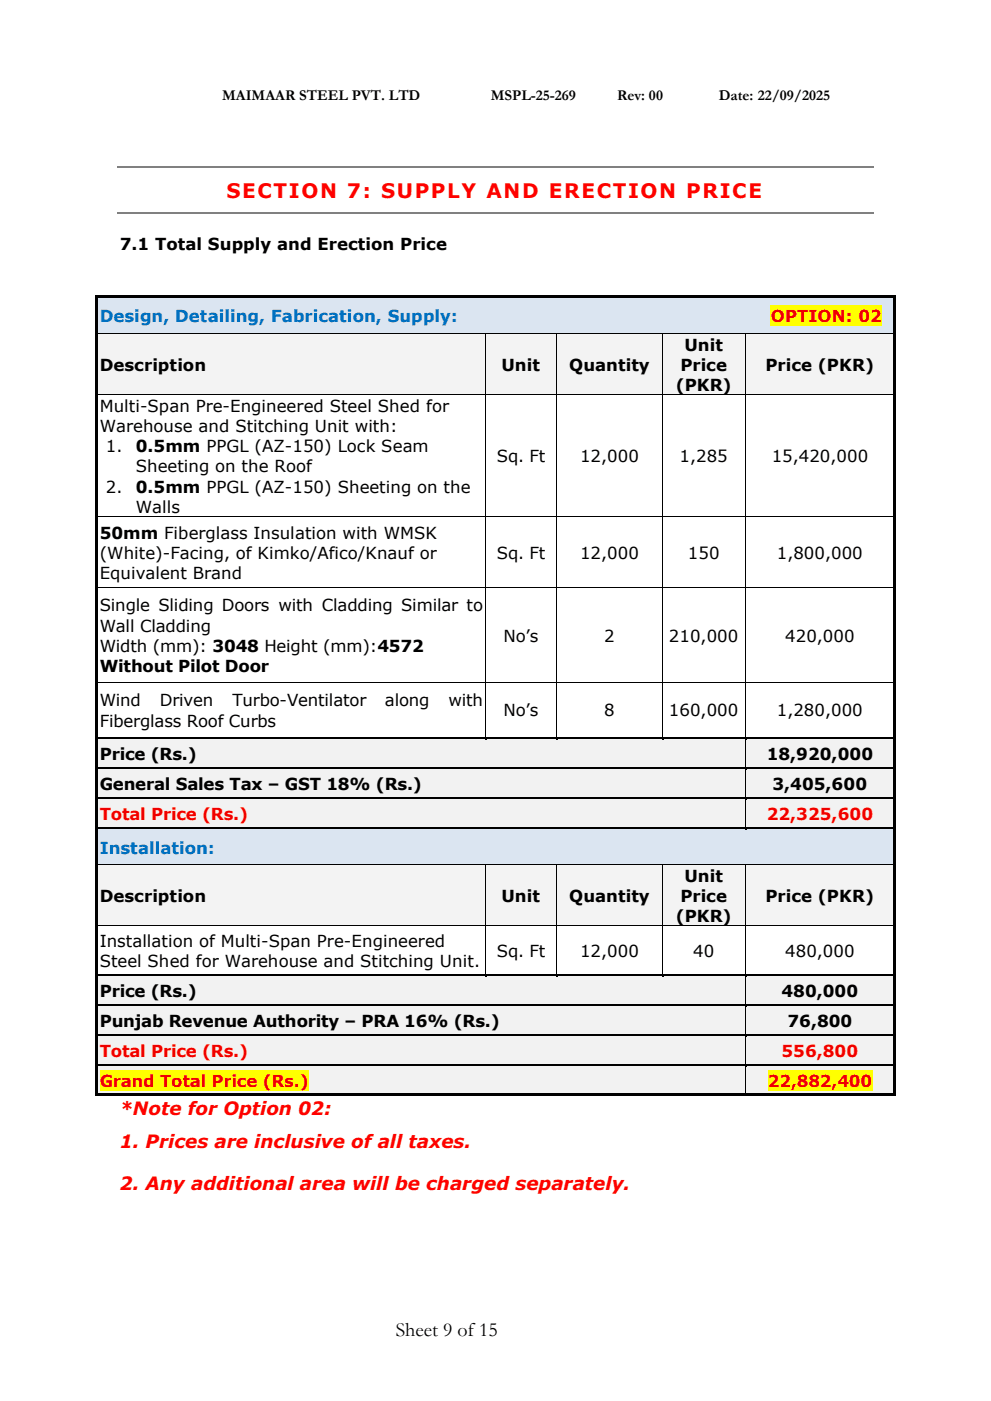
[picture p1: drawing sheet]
<svg xmlns="http://www.w3.org/2000/svg" width="210mm" height="297mm" viewBox="0 0 210 297" stroke-linecap="round" stroke-linejoin="round" font-family="sans-serif">
<defs><g id="words">
<text font-size="4.2" fill="#f00" x="48" y="42">SECTION 7: SUPPLY AND ERECTION PRICE</text>
<text font-size="4.2" x="83.9" y="283.2">Sheet 9 of15</text>
<g font-size="3.9" fill="#f00">
<text x="25.4" y="236.3">*Note for Option 02:</text>
<text x="25.4" y="243.3">1. Prices are inclusive of all taxes.</text>
<text x="25.4" y="252.3">2. Any additional area will be charged separately.</text>
</g>
<g font-size="3.5">
<text x="25.4" y="53">7.1 Total Supply and Erection Price</text>
<text x="145.1" y="74.3">Unit</text>
<text x="21.1" y="78.6">Description</text>
<text x="106.3" y="78.6">Unit</text>
<text x="120.7" y="78.6">Quantity</text>
<text x="143.2" y="82.9">(PKR)</text>
<text x="144.2" y="78.6">Price</text>
<text x="162.3" y="78.6">Price (PKR)</text>
<text x="21.1" y="87.3">Multi-Span Pre-Engineered Steel Shed for</text>
<text x="21.1" y="91.5">Warehouse and Stitching Unit with:</text>
<text x="22.4" y="95.9">1.</text>
<text x="28.8" y="95.9">0.5mm PPGL (AZ-150) Lock Seam</text>
<text x="28.8" y="100.1">Sheeting on the Roof</text>
<text x="105.3" y="98">Sq. Ft</text>
<text x="123" y="98">12,000</text>
<text x="144" y="98">1,285</text>
<text x="163.6" y="98">15,420,000</text>
<text x="22.4" y="104.4">2.</text>
<text x="28.8" y="104.4">0.5mm PPGL (AZ-150) Sheeting on the</text>
<text x="28.8" y="108.7">Walls</text>
<text x="21.1" y="114.1">50mm Fiberglass Insulation with WMSK</text>
<text x="21.1" y="118.5">(White)-Facing, of Kimko/Afico/Knauf or</text>
<text x="105.3" y="118.5">Sq. Ft</text>
<text x="123" y="118.5">12,000</text>
<text x="145.8" y="118.5">150</text>
<text x="164.7" y="118.5">1,800,000</text>
<text x="21.1" y="122.7">Equivalent Brand</text>
<text x="21.1" y="129.6">Single Sliding Doors with Cladding Similar to</text>
<text x="21.1" y="133.9">Wall Cladding</text>
<text x="106.7" y="136">No’s</text>
<text x="128.1" y="136">2</text>
<text x="141.8" y="136">210,000</text>
<text x="166.4" y="136">420,000</text>
<text x="21.1" y="138.2">Width (mm): 3048 Height (mm):4572</text>
<text x="21.1" y="142.5">Without Pilot Door</text>
<text x="21.1" y="149.7">Wind</text>
<text x="33.9" y="149.7">Driven</text>
<text x="49.3" y="149.7">Turbo-Ventilator</text>
<text x="81.6" y="149.7">along</text>
<text x="95.1" y="149.7">with</text>
<text x="21.1" y="154">Fiberglass Roof Curbs</text>
<text x="106.7" y="151.8">No’s</text>
<text x="128.1" y="151.8">8</text>
<text x="141.8" y="151.8">160,000</text>
<text x="164.7" y="151.8">1,280,000</text>
<text x="21.1" y="161">Price (Rs.)</text>
<text x="162.5" y="161">18,920,000</text>
<text x="21.1" y="167.4">General Sales Tax – GST 18% (Rs.)</text>
<text x="163.7" y="167.4">3,405,600</text>
<text x="21.1" y="191.2">Description</text>
<text x="106.3" y="191.2">Unit</text>
<text x="120.7" y="191.2">Quantity</text>
<text x="144.2" y="191.2">Price</text>
<text x="145.1" y="186.8">Unit</text>
<text x="162.3" y="191.2">Price (PKR)</text>
<text x="143.2" y="195.4">(PKR)</text>
<text x="21.1" y="200.6">Installation of Multi-Span Pre-Engineered</text>
<text x="105.3" y="202.8">Sq. Ft</text>
<text x="123" y="202.8">12,000</text>
<text x="146.9" y="202.8">40</text>
<text x="166.4" y="202.8">480,000</text>
<text x="21.1" y="204.9">Steel Shed for Warehouse and Stitching Unit.</text>
<text x="21.1" y="211.3">Price (Rs.)</text>
<text x="165.6" y="211.3">480,000</text>
<text x="21.1" y="217.6">Punjab Revenue Authority – PRA 16% (Rs.)</text>
<text x="166.9" y="217.6">76,800</text>
</g>
<g font-size="3.5" fill="#0070c0">
<text x="21.1" y="68.3">Design, Detailing, Fabrication, Supply:</text>
<text x="21.1" y="180.9">Installation:</text>
</g>
<g font-size="3.5" fill="#e00">
<text x="163.4" y="68.3">OPTION: 02</text>
<text x="21.1" y="173.7">Total Price (Rs.)</text>
<text x="162.5" y="173.7">22,325,600</text>
<text x="21.1" y="224">Total Price (Rs.)</text>
<text x="165.6" y="224">556,800</text>
<text x="21.1" y="230.3">Grand Total Price (Rs.)</text>
<text x="162.8" y="230.3">22,882,400</text>
</g>
<g font-size="3.2">
<text x="47.1" y="21.3">MAIMAAR STEEL PVT. LTD</text>
<text x="104" y="21.3">MSPL-25-269</text>
<text x="130.8" y="21.3">Rev: 00</text>
<text x="152.4" y="21.3">Date: 22/09/2025</text>
</g>
</g></defs>
<path d="M24.9 35.4h160.3M24.9 45.1h160.3" fill="none" stroke="#808080" stroke-width=".25"/>
<g fill="#dbe5f1">
<path d="M20.8 63.2h168.6v7.5h-168.6z" fill-rule="evenodd"/>
<path d="M21.1 64.8h167.9v4.3h-167.9z" fill-rule="evenodd"/>
</g>
<path d="M163.4 64.8h23.6v4.3h-23.6z" fill-rule="evenodd" fill="#ff0"/>
<g fill="#000">
<path d="M20.2 62.7h.5v.5h-.5z" fill-rule="evenodd"/>
<path d="M20.2 62.7h.5v.5h-.5z" fill-rule="evenodd"/>
<path d="M20.2 63.2h.5v7.5h-.5z" fill-rule="evenodd"/>
<path d="M20.7 62.7h168.7v.5h-168.7z" fill-rule="evenodd"/>
<path d="M189.4 62.7h.5v.5h-.5z" fill-rule="evenodd"/>
<path d="M189.4 62.7h.5v.5h-.5z" fill-rule="evenodd"/>
<path d="M189.4 63.2h.5v7.5h-.5z" fill-rule="evenodd"/>
</g>
<path d="M20.7 63.2h168.7" fill="none" stroke="#dbe5f1" stroke-width=".21"/>
<g fill="#f3f3f3">
<path d="M20.8 70.7h82.1v12.9h-82.1z" fill-rule="evenodd"/>
<path d="M21.1 75h81.2v4.3h-81.2z" fill-rule="evenodd"/>
<path d="M103 70.7h14.9v12.9h-14.9z" fill-rule="evenodd"/>
<path d="M103.6 75h13.7v4.3h-13.7z" fill-rule="evenodd"/>
<path d="M118 70.7h22.4v12.9h-22.4z" fill-rule="evenodd"/>
<path d="M118.6 75h21.2v4.3h-21.2z" fill-rule="evenodd"/>
<path d="M140.5 70.7h17.4v12.9h-17.4z" fill-rule="evenodd"/>
<path d="M141.1 70.7h16.2v4.3h-16.2z" fill-rule="evenodd"/>
<path d="M141.1 75h16.2v4.3h-16.2z" fill-rule="evenodd"/>
<path d="M141.1 79.3h16.2v4.3h-16.2z" fill-rule="evenodd"/>
<path d="M158 70.7h31.4v12.9h-31.4z" fill-rule="evenodd"/>
<path d="M158.6 75h30.4v4.3h-30.4z" fill-rule="evenodd"/>
</g>
<g fill="#000">
<path d="M20.2 70.7h.5z" fill-rule="evenodd"/>
<path d="M102.9 70.7h.1z" fill-rule="evenodd"/>
<path d="M117.9 70.7h.1z" fill-rule="evenodd"/>
<path d="M140.4 70.7h.1z" fill-rule="evenodd"/>
<path d="M157.9 70.7h.1z" fill-rule="evenodd"/>
<path d="M189.4 70.7h.5z" fill-rule="evenodd"/>
<path d="M20.2 70.7h.5v12.9h-.5z" fill-rule="evenodd"/>
<path d="M20.2 83.6l.5 .1z" fill-rule="evenodd"/>
<path d="M102.9 83.6l.1 .1z" fill-rule="evenodd"/>
<path d="M117.9 83.6l.1 .1z" fill-rule="evenodd"/>
<path d="M140.4 83.6l.1 .1z" fill-rule="evenodd"/>
<path d="M157.9 83.6l.1 .1z" fill-rule="evenodd"/>
<path d="M189.4 70.7h.5v12.9h-.5z" fill-rule="evenodd"/>
<path d="M189.4 83.6l.5 .1z" fill-rule="evenodd"/>
<path d="M20.2 83.7h.5v25.7h-.5z" fill-rule="evenodd"/>
<path d="M20.2 109.4l.5 .1z" fill-rule="evenodd"/>
<path d="M102.9 109.4l.1 .1z" fill-rule="evenodd"/>
<path d="M117.9 109.4l.1 .1z" fill-rule="evenodd"/>
<path d="M140.4 109.4l.1 .1z" fill-rule="evenodd"/>
<path d="M157.9 109.4l.1 .1z" fill-rule="evenodd"/>
<path d="M189.4 83.7h.5v25.7h-.5z" fill-rule="evenodd"/>
<path d="M189.4 109.4l.5 .1z" fill-rule="evenodd"/>
<path d="M20.2 109.5h.5v15h-.5z" fill-rule="evenodd"/>
<path d="M20.2 124.5l.5 .1z" fill-rule="evenodd"/>
<path d="M102.9 124.5l.1 .1z" fill-rule="evenodd"/>
<path d="M117.9 124.5l.1 .1z" fill-rule="evenodd"/>
<path d="M140.4 124.5l.1 .1z" fill-rule="evenodd"/>
<path d="M157.9 124.5l.1 .1z" fill-rule="evenodd"/>
<path d="M189.4 109.5h.5v15h-.5z" fill-rule="evenodd"/>
<path d="M189.4 124.5l.5 .1z" fill-rule="evenodd"/>
<path d="M20.2 124.6h.5v20h-.5z" fill-rule="evenodd"/>
<path d="M20.2 144.6l.5 .1z" fill-rule="evenodd"/>
<path d="M20.2 144.7h.5v11.5h-.5z" fill-rule="evenodd"/>
<path d="M102.9 144.6l.1 .1z" fill-rule="evenodd"/>
<path d="M117.9 144.6l.1 .1z" fill-rule="evenodd"/>
<path d="M140.4 144.6l.1 .1z" fill-rule="evenodd"/>
<path d="M157.9 144.6l.1 .1z" fill-rule="evenodd"/>
<path d="M189.4 124.6h.5v20h-.5z" fill-rule="evenodd"/>
<path d="M189.4 144.6l.5 .1z" fill-rule="evenodd"/>
<path d="M189.4 144.7h.5v11.5h-.5z" fill-rule="evenodd"/>
</g>
<g fill="none" stroke="#000" stroke-width=".21">
<path d="M20.7 70.7h82.2M102.9 70.7v12.9M103 70.7h14.9M117.9 70.7v12.9M118 70.7h22.4M140.4 70.7v12.9M140.5 70.7h17.4M157.9 70.7v12.9M158 70.7h31.4M20.7 83.7h82.2M102.9 83.7v25.7M103 83.7h14.9"/>
<path d="M117.9 83.7v25.7M118 83.7h22.4M140.4 83.7v25.7M140.5 83.7h17.4M157.9 83.7v25.7M158 83.7h31.4M20.7 109.5h82.2M102.9 109.5v15M103 109.5h14.9M117.9 109.5v15M118 109.5h22.4M140.4 109.5v15"/>
<path d="M140.5 109.5h17.4M157.9 109.5v15M158 109.5h31.4M20.7 124.6h82.2v20M103 124.6h14.9v20M118 124.6h22.4v20M140.5 124.6h17.4v20M158 124.6h31.4M20.7 144.6h82.2M102.9 144.7v11.5M103 144.6h14.9M117.9 144.7v11.5"/>
<path d="M118 144.6h22.4M140.4 144.7v11.5M140.5 144.6h17.4M157.9 144.7v11.5M158 144.6h31.4"/>
</g>
<g fill="#f2f2f2">
<path d="M20.8 156.7h137.1v5.8h-137.1z" fill-rule="evenodd"/>
<path d="M21.1 157.5h136.2v4.2h-136.2z" fill-rule="evenodd"/>
<path d="M158 156.7h31.4v5.8h-31.4z" fill-rule="evenodd"/>
<path d="M158.6 157.5h30.4v4.2h-30.4z" fill-rule="evenodd"/>
</g>
<g fill="#000">
<path d="M20.2 156.2h.5v.5h-.5z" fill-rule="evenodd"/>
<path d="M20.7 156.2h82.2v.5h-82.2z" fill-rule="evenodd"/>
</g>
<path d="M20.7 156.7h82.2" fill="none" stroke="#f2f2f2" stroke-width=".21"/>
<path d="M102.9 156.7h.5z" fill-rule="evenodd" fill="#f2f2f2"/>
<g fill="#000">
<path d="M102.9 156.2h.5v.5h-.5z" fill-rule="evenodd"/>
<path d="M103.4 156.2h14.5v.5h-14.5z" fill-rule="evenodd"/>
</g>
<path d="M103.4 156.7h14.5" fill="none" stroke="#f2f2f2" stroke-width=".21"/>
<path d="M117.9 156.7h.5z" fill-rule="evenodd" fill="#f2f2f2"/>
<g fill="#000">
<path d="M117.9 156.2h.5v.5h-.5z" fill-rule="evenodd"/>
<path d="M118.4 156.2h22v.5h-22z" fill-rule="evenodd"/>
</g>
<path d="M118.4 156.7h22" fill="none" stroke="#f2f2f2" stroke-width=".21"/>
<path d="M140.4 156.7h.5z" fill-rule="evenodd" fill="#f2f2f2"/>
<g fill="#000">
<path d="M140.4 156.2h.5v.5h-.5z" fill-rule="evenodd"/>
<path d="M140.9 156.2h17v.5h-17z" fill-rule="evenodd"/>
</g>
<path d="M140.9 156.7h17" fill="none" stroke="#f2f2f2" stroke-width=".21"/>
<path d="M158 156.7h.4z" fill-rule="evenodd" fill="#f2f2f2"/>
<g fill="#000">
<path d="M157.9 156.2h.5v.5h-.5z" fill-rule="evenodd"/>
<path d="M158.4 156.2h31v.5h-31z" fill-rule="evenodd"/>
<path d="M189.4 156.2h.5v.5h-.5z" fill-rule="evenodd"/>
<path d="M20.2 156.7h.5v5.8h-.5z" fill-rule="evenodd"/>
<path d="M189.4 156.7h.5v5.8h-.5z" fill-rule="evenodd"/>
</g>
<path d="M158.4 156.7h31" fill="none" stroke="#f2f2f2" stroke-width=".21"/>
<path d="M157.9 156.7v5.8" fill="none" stroke="#000" stroke-width=".21"/>
<g fill="#f2f2f2">
<path d="M20.8 163.1h137.1v5.8h-137.1z" fill-rule="evenodd"/>
<path d="M21.1 163.8h136.2v4.3h-136.2z" fill-rule="evenodd"/>
<path d="M158 163.1h31.4v5.8h-31.4z" fill-rule="evenodd"/>
<path d="M158.6 163.8h30.4v4.3h-30.4z" fill-rule="evenodd"/>
</g>
<g fill="#000">
<path d="M20.2 162.5h.5v.6h-.5z" fill-rule="evenodd"/>
<path d="M20.7 162.5h137.2v.6h-137.2z" fill-rule="evenodd"/>
</g>
<path d="M20.7 163.1h137.2" fill="none" stroke="#f2f2f2" stroke-width=".21"/>
<path d="M158 163.1h.4z" fill-rule="evenodd" fill="#f2f2f2"/>
<g fill="#000">
<path d="M20.2 163.1h.5v5.8h-.5z" fill-rule="evenodd"/>
<path d="M157.9 162.5h.5v.6h-.5z" fill-rule="evenodd"/>
<path d="M158.4 162.5h31v.6h-31z" fill-rule="evenodd"/>
<path d="M189.4 162.5h.5v.6h-.5z" fill-rule="evenodd"/>
<path d="M189.4 163.1h.5v5.8h-.5z" fill-rule="evenodd"/>
</g>
<path d="M158.4 163.1h31" fill="none" stroke="#f2f2f2" stroke-width=".21"/>
<path d="M157.9 163.1v5.8" fill="none" stroke="#000" stroke-width=".21"/>
<g fill="#f2f2f2">
<path d="M20.8 169.4h137.1v5.8h-137.1z" fill-rule="evenodd"/>
<path d="M21.1 170.2h136.2v4.2h-136.2z" fill-rule="evenodd"/>
<path d="M158 169.4h31.4v5.8h-31.4z" fill-rule="evenodd"/>
<path d="M158.6 170.2h30.4v4.2h-30.4z" fill-rule="evenodd"/>
</g>
<g fill="#000">
<path d="M20.2 168.9h.5v.5h-.5z" fill-rule="evenodd"/>
<path d="M20.7 168.9h137.2v.5h-137.2z" fill-rule="evenodd"/>
</g>
<path d="M20.7 169.4h137.2" fill="none" stroke="#f2f2f2" stroke-width=".21"/>
<path d="M158 169.4h.4z" fill-rule="evenodd" fill="#f2f2f2"/>
<g fill="#000">
<path d="M20.2 169.4h.5v5.8h-.5z" fill-rule="evenodd"/>
<path d="M157.9 168.9h.5v.5h-.5z" fill-rule="evenodd"/>
<path d="M158.4 168.9h31v.5h-31z" fill-rule="evenodd"/>
<path d="M189.4 168.9h.5v.5h-.5z" fill-rule="evenodd"/>
<path d="M189.4 169.4h.5v5.8h-.5z" fill-rule="evenodd"/>
</g>
<path d="M158.4 169.4h31" fill="none" stroke="#f2f2f2" stroke-width=".21"/>
<path d="M157.9 169.4v5.8" fill="none" stroke="#000" stroke-width=".21"/>
<g fill="#dbe5f1">
<path d="M20.8 175.8h168.6v7.4h-168.6z" fill-rule="evenodd"/>
<path d="M21.1 177.4h167.9v4.2h-167.9z" fill-rule="evenodd"/>
</g>
<g fill="#000">
<path d="M20.2 175.2h.5v.6h-.5z" fill-rule="evenodd"/>
<path d="M20.7 175.2h137.2v.6h-137.2z" fill-rule="evenodd"/>
</g>
<path d="M20.7 175.8h137.2" fill="none" stroke="#dbe5f1" stroke-width=".21"/>
<path d="M157.9 175.8h.5z" fill-rule="evenodd" fill="#dbe5f1"/>
<g fill="#000">
<path d="M157.9 175.2h.5v.6h-.5z" fill-rule="evenodd"/>
<path d="M158.4 175.2h31v.6h-31z" fill-rule="evenodd"/>
<path d="M189.4 175.2h.5v.6h-.5z" fill-rule="evenodd"/>
<path d="M20.2 175.8h.5v7.4h-.5z" fill-rule="evenodd"/>
<path d="M189.4 175.8h.5v7.4h-.5z" fill-rule="evenodd"/>
</g>
<path d="M158.4 175.8h31" fill="none" stroke="#dbe5f1" stroke-width=".21"/>
<g fill="#f3f3f3">
<path d="M20.8 183.3h82.1v12.9h-82.1z" fill-rule="evenodd"/>
<path d="M21.1 187.6h81.2v4.3h-81.2z" fill-rule="evenodd"/>
<path d="M103 183.3h14.9v12.9h-14.9z" fill-rule="evenodd"/>
<path d="M103.6 187.6h13.7v4.3h-13.7z" fill-rule="evenodd"/>
<path d="M118 183.3h22.4v12.9h-22.4z" fill-rule="evenodd"/>
<path d="M118.6 187.6h21.2v4.3h-21.2z" fill-rule="evenodd"/>
<path d="M140.5 183.3h17.4v12.9h-17.4z" fill-rule="evenodd"/>
<path d="M141.1 183.3h16.2v4.3h-16.2z" fill-rule="evenodd"/>
<path d="M141.1 187.6h16.2v4.3h-16.2z" fill-rule="evenodd"/>
<path d="M141.1 191.9h16.2v4.3h-16.2z" fill-rule="evenodd"/>
<path d="M158 183.3h31.4v12.9h-31.4z" fill-rule="evenodd"/>
<path d="M158.6 187.6h30.4v4.3h-30.4z" fill-rule="evenodd"/>
</g>
<g fill="#000">
<path d="M20.2 183.2l.5 .1z" fill-rule="evenodd"/>
<path d="M20.2 183.3h.5v12.9h-.5z" fill-rule="evenodd"/>
<path d="M20.2 196.2h.5z" fill-rule="evenodd"/>
<path d="M102.9 183.2l.1 .1z" fill-rule="evenodd"/>
<path d="M102.9 196.2h.1z" fill-rule="evenodd"/>
<path d="M117.9 183.2l.1 .1z" fill-rule="evenodd"/>
<path d="M117.9 196.2h.1z" fill-rule="evenodd"/>
<path d="M140.4 183.2l.1 .1z" fill-rule="evenodd"/>
<path d="M140.4 196.2h.1z" fill-rule="evenodd"/>
<path d="M157.9 183.2l.1 .1z" fill-rule="evenodd"/>
<path d="M157.9 196.2h.1z" fill-rule="evenodd"/>
<path d="M189.4 183.2l.5 .1z" fill-rule="evenodd"/>
<path d="M189.4 183.3h.5v12.9h-.5z" fill-rule="evenodd"/>
<path d="M189.4 196.2h.5z" fill-rule="evenodd"/>
<path d="M20.2 196.2h.5v10.2h-.5z" fill-rule="evenodd"/>
<path d="M189.4 196.2h.5v10.2h-.5z" fill-rule="evenodd"/>
</g>
<g fill="none" stroke="#000" stroke-width=".21">
<path d="M20.7 183.2h82.2M102.9 183.3v12.9h-82.2M102.9 196.2v10.2M103 183.2h14.9M117.9 183.3v12.9h-14.9M117.9 196.2v10.2M118 183.2h22.4M140.4 183.3v12.9h-22.4M140.4 196.2v10.2M140.5 183.2h17.4M157.9 183.3v12.9h-17.4M157.9 196.2v10.2"/>
<path d="M158 183.2h31.4M158 196.2h31.4"/>
</g>
<g fill="#f2f2f2">
<path d="M20.8 207h137.1v5.8h-137.1z" fill-rule="evenodd"/>
<path d="M21.1 207.7h136.2v4.3h-136.2z" fill-rule="evenodd"/>
<path d="M158 207h31.4v5.8h-31.4z" fill-rule="evenodd"/>
<path d="M158.6 207.7h30.4v4.3h-30.4z" fill-rule="evenodd"/>
</g>
<g fill="#000">
<path d="M20.2 206.4h.5v.6h-.5z" fill-rule="evenodd"/>
<path d="M20.7 206.4h82.2v.6h-82.2z" fill-rule="evenodd"/>
</g>
<path d="M20.7 207h82.2" fill="none" stroke="#f2f2f2" stroke-width=".21"/>
<path d="M102.9 207h.5z" fill-rule="evenodd" fill="#f2f2f2"/>
<g fill="#000">
<path d="M102.9 206.4h.5v.6h-.5z" fill-rule="evenodd"/>
<path d="M103.4 206.4h14.5v.6h-14.5z" fill-rule="evenodd"/>
</g>
<path d="M103.4 207h14.5" fill="none" stroke="#f2f2f2" stroke-width=".21"/>
<path d="M117.9 207h.5z" fill-rule="evenodd" fill="#f2f2f2"/>
<g fill="#000">
<path d="M117.9 206.4h.5v.6h-.5z" fill-rule="evenodd"/>
<path d="M118.4 206.4h22v.6h-22z" fill-rule="evenodd"/>
</g>
<path d="M118.4 207h22" fill="none" stroke="#f2f2f2" stroke-width=".21"/>
<path d="M140.4 207h.5z" fill-rule="evenodd" fill="#f2f2f2"/>
<g fill="#000">
<path d="M140.4 206.4h.5v.6h-.5z" fill-rule="evenodd"/>
<path d="M140.9 206.4h17v.6h-17z" fill-rule="evenodd"/>
</g>
<path d="M140.9 207h17" fill="none" stroke="#f2f2f2" stroke-width=".21"/>
<path d="M158 207h.4z" fill-rule="evenodd" fill="#f2f2f2"/>
<g fill="#000">
<path d="M20.2 207h.5v5.8h-.5z" fill-rule="evenodd"/>
<path d="M157.9 206.4h.5v.6h-.5z" fill-rule="evenodd"/>
<path d="M158.4 206.4h31v.6h-31z" fill-rule="evenodd"/>
<path d="M189.4 206.4h.5v.6h-.5z" fill-rule="evenodd"/>
<path d="M189.4 207h.5v5.8h-.5z" fill-rule="evenodd"/>
</g>
<path d="M158.4 207h31" fill="none" stroke="#f2f2f2" stroke-width=".21"/>
<path d="M157.9 207v5.8" fill="none" stroke="#000" stroke-width=".21"/>
<g fill="#f2f2f2">
<path d="M20.8 213.3h137.1v5.8h-137.1z" fill-rule="evenodd"/>
<path d="M21.1 214.1h136.2v4.3h-136.2z" fill-rule="evenodd"/>
<path d="M158 213.3h31.4v5.8h-31.4z" fill-rule="evenodd"/>
<path d="M158.6 214.1h30.4v4.3h-30.4z" fill-rule="evenodd"/>
</g>
<g fill="#000">
<path d="M20.2 212.8h.5v.5h-.5z" fill-rule="evenodd"/>
<path d="M20.7 212.8h137.2v.5h-137.2z" fill-rule="evenodd"/>
</g>
<path d="M20.7 213.3h137.2" fill="none" stroke="#f2f2f2" stroke-width=".21"/>
<path d="M158 213.3h.4z" fill-rule="evenodd" fill="#f2f2f2"/>
<g fill="#000">
<path d="M20.2 213.3h.5v5.8h-.5z" fill-rule="evenodd"/>
<path d="M157.9 212.8h.5v.5h-.5z" fill-rule="evenodd"/>
<path d="M158.4 212.8h31v.5h-31z" fill-rule="evenodd"/>
<path d="M189.4 212.8h.5v.5h-.5z" fill-rule="evenodd"/>
<path d="M189.4 213.3h.5v5.8h-.5z" fill-rule="evenodd"/>
</g>
<path d="M158.4 213.3h31" fill="none" stroke="#f2f2f2" stroke-width=".21"/>
<path d="M157.9 213.3v5.8" fill="none" stroke="#000" stroke-width=".21"/>
<g fill="#f2f2f2">
<path d="M20.8 219.7h137.1v5.8h-137.1z" fill-rule="evenodd"/>
<path d="M21.1 220.4h136.2v4.3h-136.2z" fill-rule="evenodd"/>
<path d="M158 219.7h31.4v5.8h-31.4z" fill-rule="evenodd"/>
<path d="M158.6 220.4h30.4v4.3h-30.4z" fill-rule="evenodd"/>
</g>
<g fill="#000">
<path d="M20.2 219.1h.5v.6h-.5z" fill-rule="evenodd"/>
<path d="M20.7 219.1h137.2v.6h-137.2z" fill-rule="evenodd"/>
</g>
<path d="M20.7 219.7h137.2" fill="none" stroke="#f2f2f2" stroke-width=".21"/>
<path d="M158 219.7h.4z" fill-rule="evenodd" fill="#f2f2f2"/>
<g fill="#000">
<path d="M157.9 219.1h.5v.6h-.5z" fill-rule="evenodd"/>
<path d="M158.4 219.1h31v.6h-31z" fill-rule="evenodd"/>
<path d="M189.4 219.1h.5v.6h-.5z" fill-rule="evenodd"/>
<path d="M20.2 219.7h.5v5.8h-.5z" fill-rule="evenodd"/>
<path d="M189.4 219.7h.5v5.8h-.5z" fill-rule="evenodd"/>
</g>
<path d="M158.4 219.7h31" fill="none" stroke="#f2f2f2" stroke-width=".21"/>
<path d="M157.9 219.7v5.8" fill="none" stroke="#000" stroke-width=".21"/>
<g fill="#f2f2f2">
<path d="M20.8 226h137.1v5.9h-137.1z" fill-rule="evenodd"/>
<path d="M21.1 226.8h136.2v4.3h-136.2z" fill-rule="evenodd"/>
</g>
<path d="M21.1 226.8h44.3v4.3h-44.3z" fill-rule="evenodd" fill="#ff0"/>
<g fill="#f2f2f2">
<path d="M158 226h31.4v5.9h-31.4z" fill-rule="evenodd"/>
<path d="M158.6 226.8h30.4v4.3h-30.4z" fill-rule="evenodd"/>
</g>
<path d="M162.8 226.8h22.1v4.3h-22.1z" fill-rule="evenodd" fill="#ff0"/>
<g fill="#000">
<path d="M20.2 225.5h.5v.6h-.5z" fill-rule="evenodd"/>
<path d="M20.7 225.5h137.2v.5h-137.2z" fill-rule="evenodd"/>
</g>
<path d="M20.7 226h137.2" fill="none" stroke="#f2f2f2" stroke-width=".21"/>
<path d="M158 226l.4 .1z" fill-rule="evenodd" fill="#f2f2f2"/>
<g fill="#000">
<path d="M20.2 226.1h.5v5.7h-.5z" fill-rule="evenodd"/>
<path d="M20.2 231.8h.5v.5h-.5z" fill-rule="evenodd"/>
<path d="M20.2 231.8h.5v.5h-.5z" fill-rule="evenodd"/>
<path d="M20.7 231.8h137.2v.5h-137.2z" fill-rule="evenodd"/>
<path d="M157.9 225.5h.5v.5h-.5z" fill-rule="evenodd"/>
<path d="M157.9 231.8h.5v.5h-.5z" fill-rule="evenodd"/>
<path d="M158.4 225.5h31v.5h-31z" fill-rule="evenodd"/>
<path d="M158.4 231.8h31v.5h-31z" fill-rule="evenodd"/>
<path d="M189.4 225.5h.5v.6h-.5z" fill-rule="evenodd"/>
<path d="M189.4 226.1h.5v5.7h-.5z" fill-rule="evenodd"/>
<path d="M189.4 231.8h.5v.5h-.5z" fill-rule="evenodd"/>
<path d="M189.4 231.8h.5v.5h-.5z" fill-rule="evenodd"/>
</g>
<path d="M158.4 226h31" fill="none" stroke="#f2f2f2" stroke-width=".21"/>
<path d="M157.9 226.1v5.7" fill="none" stroke="#000" stroke-width=".21"/>
<use href="#words"/>
</svg>
